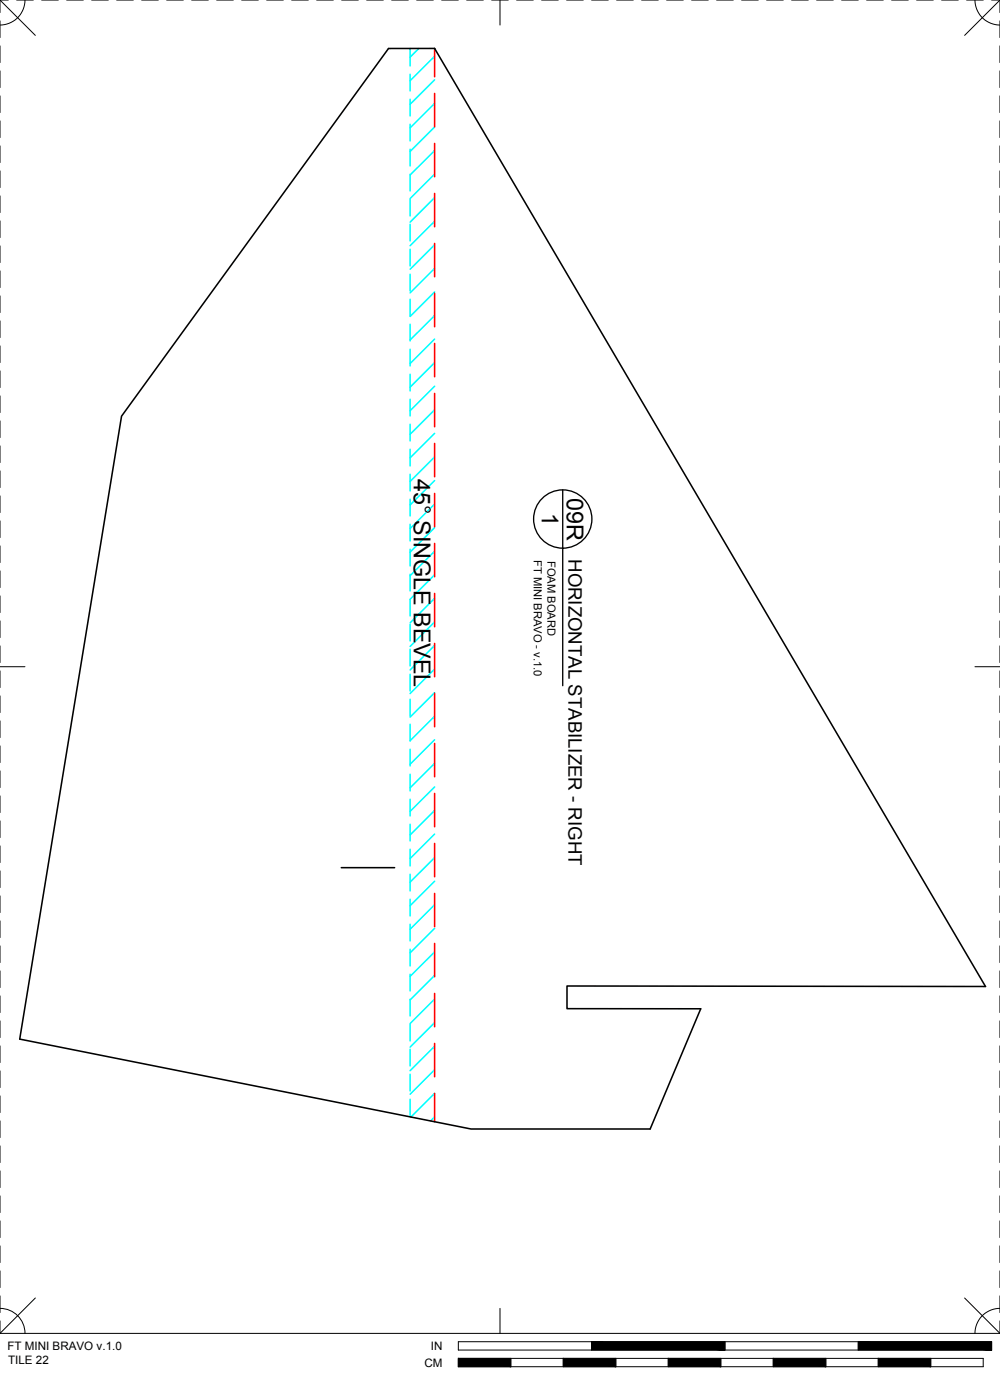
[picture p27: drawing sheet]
<svg xmlns="http://www.w3.org/2000/svg" width="190mm" height="267mm" viewBox="0 0 190 267" stroke-linecap="round" stroke-linejoin="round" font-family="sans-serif">
<defs><g id="words">
<g font-size="4.4">
<text x="78.8" y="91.2" transform="rotate(90 78.8 91.2)">45° SINGLE BEVEL</text>
<text x="108" y="94.8" transform="rotate(90 108 94.8)">09R</text>
<text x="103.2" y="97.7" transform="rotate(90 103.2 97.7)">1</text>
</g>
<text font-size="3.5" x="108.3" y="106.5" transform="rotate(90 108.3 106.5)">HORIZONTAL STABILIZER - RIGHT</text>
<g font-size="2.2">
<text x="1.4" y="257.2">FT MINI BRAVO v.1.0</text>
<text x="82.1" y="257.2">IN</text>
<text x="1.5" y="259.9">TILE 22</text>
<text x="80.8" y="260.4">CM</text>
</g>
<g font-size="2.1">
<text x="101.7" y="106.6" transform="rotate(90 101.7 106.6)">FT MINI BRAVO - v.1.0</text>
<text x="104.3" y="106.8" transform="rotate(90 104.3 106.8)">FOAM BOARD</text>
</g>
</g></defs>
<!-- layer: 01 CUT -->
<path d="M74 9.2h8.8l104.9 178.7-79.7-.1v4.4h25.5l-9.6 22.9h-34.2l-85.9-17.1 19.4-118.7zM65 165.3h10.2" fill="none" stroke="#000" stroke-width=".3"/>
<!-- layer: 04 BEVEL -->
<g fill="none" stroke="#0ff" stroke-width=".3">
<path d="M78.1 9.2v3.4M78.1 14.2v3.1M78.1 18.9v3.2M79.8 9.2l-1.7 1.7M82.8 10.7l-4.7 4.7M82.8 15.2l-4.7 4.7M82.8 19.7l-4.7 4.7M78.1 23.7v3.2M78.1 28.4v3.2M78.1 33.2v3.2M78.1 38v3.1M82.8 24.2l-4.7 4.7"/>
<path d="M82.8 28.7l-4.7 4.6M82.8 33.2l-4.7 4.6M82.8 37.7l-4.7 4.6M78.1 42.7v3.2M78.1 47.5v3.2M78.1 52.3v3.1M78.1 57v3.2M82.8 42.2l-4.7 4.6M82.8 46.6l-4.7 4.7M82.8 51.1l-4.7 4.7M82.8 55.6l-4.7 4.7M78.1 61.8v3.2"/>
<path d="M78.1 66.5v3.2M78.1 71.3v3.2M78.1 76.1v3.1M82.8 60.1l-4.7 4.7M82.8 64.6l-4.7 4.7M82.8 69.1l-4.7 4.7M82.8 73.6l-4.7 4.6M82.8 78.1l-4.7 4.6M78.1 80.8v3.2M78.1 85.6v3.2M78.1 90.4v3.1M78.1 95.1v3.2"/>
<path d="M78.1 99.9v3.2M82.8 82.6l-4.7 4.6M82.8 87l-4.7 4.7M82.8 91.5l-4.7 4.7M82.8 96l-4.7 4.7M78.1 104.6v3.2M78.1 109.4v3.2M78.1 118.9v3.2M82.8 100.5l-4.7 4.7M82.8 105l-4.7 4.7M82.8 109.5l-4.7 4.7v3.1M82.8 114l-4.7 4.6"/>
<path d="M82.8 118.5l-4.7 4.6M78.1 123.7v3.2M78.1 128.5v3.1M78.1 133.2v3.2M78.1 138v3.2M82.8 123l-4.7 4.6M82.8 127.5l-4.7 4.6M82.8 132l-4.7 4.6M82.8 136.4l-4.7 4.7M78.1 142.7v3.2M78.1 147.5v3.2M78.1 152.3v3.1"/>
<path d="M78.1 157v3.2M82.8 140.9l-4.7 4.7M82.8 145.4l-4.7 4.7M82.8 149.9l-4.7 4.7M82.8 154.4l-4.7 4.7M82.8 158.9l-4.7 4.7M78.1 161.8v3.2M78.1 166.6v3.1M78.1 171.3v3.2M78.1 176.1v3.2M82.8 163.4l-4.7 4.6M82.8 167.9l-4.7 4.6"/>
<path d="M82.8 172.4l-4.7 4.6M82.8 176.9l-4.7 4.6M78.1 180.8v3.2M78.1 185.6v3.2M78.1 190.4v3.1M78.1 195.1v3.2M78.1 199.9v3.2M82.8 181.3l-4.7 4.7M82.8 185.8l-4.7 4.7M82.8 190.3l-4.7 4.7M82.8 194.8l-4.7 4.7M82.8 199.3l-4.7 4.7"/>
<path d="M78.1 204.7v3.1M78.1 209.4v3.4M82.8 203.8l-4.7 4.7M82.8 208.3l-4.5 4.5M82.8 212.8l-.8 .7"/>
</g>
<!-- layer: 02 SCORE -->
<g fill="none" stroke="#f00" stroke-width=".3">
<path d="M82.8 9.2v5.4M82.8 17.8v6.4M82.8 27.3v6.4M82.8 36.9v6.3M82.8 46.4v6.3M82.8 55.9v6.4M82.8 65.4v6.4M82.8 75v6.3M82.8 84.5v6.3M82.8 94v6.4M82.8 103.5v6.4M82.8 113.1v6.3"/>
<path d="M82.8 122.6v6.3M82.8 132.1v6.4M82.8 141.6v6.4M82.8 151.2v6.3M82.8 160.7v6.3M82.8 170.2v6.4M82.8 179.7v6.4M82.8 189.3v6.3M82.8 198.8v6.3M82.8 208.3v5.4"/>
</g>
<!-- layer: 23 NOTES -->
<g fill="none" stroke="#000" stroke-width=".25">
<path d="M107.2 93.3v37.3"/>
<circle cx="107.2" cy="98.9" r="5.6"/>
</g>
<!-- layer: 22 TILED -->
<g fill="#000" stroke="#000" stroke-width=".19">
<path d="M87.3 258.8l10 1.6v-1.6zM87.3 258.8l10 1.6h-10z"/>
<path d="M107.3 258.8l10 1.6v-1.6zM107.3 258.8l10 1.6h-10z"/>
<path d="M127.3 258.8l10 1.6v-1.6zM127.3 258.8l10 1.6h-10z"/>
<path d="M112.7 255.6l25.4 1.6v-1.6zM112.7 255.6l25.4 1.6h-25.4z"/>
<path d="M147.3 258.8l10 1.6v-1.6zM147.3 258.8l10 1.6h-10z"/>
<path d="M167.3 258.8l10 1.6v-1.6zM167.3 258.8l10 1.6h-10z"/>
<path d="M163.5 255.6l25.4 1.6v-1.6zM163.5 255.6l25.4 1.6h-25.4z"/>
</g>
<g fill="none" stroke="#000" stroke-width=".19">
<path d="M0 0h1.6M0 0v2.4M0 4v3.2M0 8.7v3.2M0 13.5v3.2M0 18.3v3.1M0 0l6.7 6.7M3.2 0h3.1M4.8 0a4.8 4.8 0 0 1-4.8 4.8M7.9 0h3.2M12.7 0h3.2M17.5 0h3.1"/>
<path d="M22.2 0h3.2M27 0h3.2M31.7 0h3.2M36.5 0h3.2M41.3 0h3.1M46 0h3.2M50.8 0h3.2M55.6 0h3.1M60.3 0h3.2M65.1 0h3.2M69.8 0h3.2M74.6 0h3.2"/>
<path d="M79.4 0h3.1M84.1 0h3.2M88.9 0h3.2M93.7 0h3.1M95.2 0v4.8M98.4 0h3.2M103.2 0h3.2M107.9 0h3.2M112.7 0h3.2M117.5 0h3.1M122.2 0h3.2M127 0h3.2"/>
<path d="M131.8 0h3.1M136.5 0h3.2M141.3 0h3.2M146 0h3.2M150.8 0h3.2M155.6 0h3.1M160.3 0h3.2M165.1 0h3.2M169.9 0h3.1M174.6 0h3.2M179.4 0h3.2M184.1 0h3.2"/>
<path d="M185.7 0a4.8 4.8 0 0 0 4.8 4.8M188.9 0h1.6M190.5 0v2.4M190.5 4v3.2M190.5 8.7v3.2M190.5 13.5v3.2M190.5 18.3v3.1M190.5 0l-6.7 6.7M0 23v3.2M0 27.8v3.2M0 32.6v3.1M0 37.3v3.2"/>
<path d="M190.5 23v3.2M190.5 27.8v3.2M190.5 32.6v3.1M190.5 37.3v3.2M0 42.1v3.2M0 46.8v3.2M0 51.6v3.2M0 56.4v3.1M190.5 42.1v3.2M190.5 46.8v3.2M190.5 51.6v3.2M190.5 56.4v3.1"/>
<path d="M0 61.1v3.2M0 65.9v3.2M0 70.7v3.1M0 75.4v3.2M190.5 61.1v3.2M190.5 65.9v3.2M190.5 70.7v3.1M190.5 75.4v3.2M0 80.2v3.2M0 84.9v3.2M0 89.7v3.2M0 94.5v3.1"/>
<path d="M0 99.2v3.2M190.5 80.2v3.2M190.5 84.9v3.2M190.5 89.7v3.2M190.5 94.5v3.1M190.5 99.2v3.2M0 104v3.2M0 108.8v3.1M0 113.5v3.2M0 118.3v3.2M190.5 104v3.2M190.5 108.8v3.1"/>
<path d="M190.5 113.5v3.2M190.5 118.3v3.2M0 127h4.8M0 123v3.2M0 127.8v3.2M0 132.6v3.1M0 137.3v3.2M185.7 127h4.8M190.5 123v3.2M190.5 127.8v3.2M190.5 132.6v3.1M190.5 137.3v3.2"/>
<path d="M0 142.1v3.2M0 146.9v3.1M0 151.6v3.2M0 156.4v3.2M190.5 142.1v3.2M190.5 146.9v3.1M190.5 151.6v3.2M190.5 156.4v3.2M0 161.1v3.2M0 165.9v3.2M0 170.7v3.1M0 175.4v3.2"/>
<path d="M190.5 161.1v3.2M190.5 165.9v3.2M190.5 170.7v3.1M190.5 175.4v3.2M0 180.2v3.2M0 185v3.1M0 189.7v3.2M0 194.5v3.2M0 199.2v3.2M190.5 180.2v3.2M190.5 185v3.1M190.5 189.7v3.2"/>
<path d="M190.5 194.5v3.2M190.5 199.2v3.2M0 204v3.2M0 208.8v3.1M0 213.5v3.2M0 218.3v3.2M190.5 204v3.2M190.5 208.8v3.1M190.5 213.5v3.2M190.5 218.3v3.2M0 223.1v3.1M0 227.8v3.2"/>
<path d="M0 232.6v3.2M0 237.3v3.2M190.5 223.1v3.1M190.5 227.8v3.2M190.5 232.6v3.2M190.5 237.3v3.2M0 242.1v3.2M0 246.9v3.1M0 251.6v2.4M0 254h190.5M0 249.2a4.8 4.8 0 0 1 4.8 4.8M6.7 247.3l-6.7 6.7"/>
<path d="M87.3 255.6h101.6v1.6h-101.6zM87.3 258.8h100v1.6h-100zM95.2 249.2v4.8M97.3 258.8v1.6M107.3 258.8v1.6M112.7 255.6v1.6M117.3 258.8v1.6M127.3 258.8v1.6M137.3 258.8v1.6M138.1 255.6v1.6M147.3 258.8v1.6M157.3 258.8v1.6"/>
<path d="M163.5 255.6v1.6M167.3 258.8v1.6M177.3 258.8v1.6M183.8 247.3l6.7 6.7M190.5 249.2a4.8 4.8 0 0 0-4.8 4.8M190.5 242.1v3.2M190.5 246.9v3.1M190.5 251.6v2.4"/>
</g>
<use href="#words"/>
</svg>
